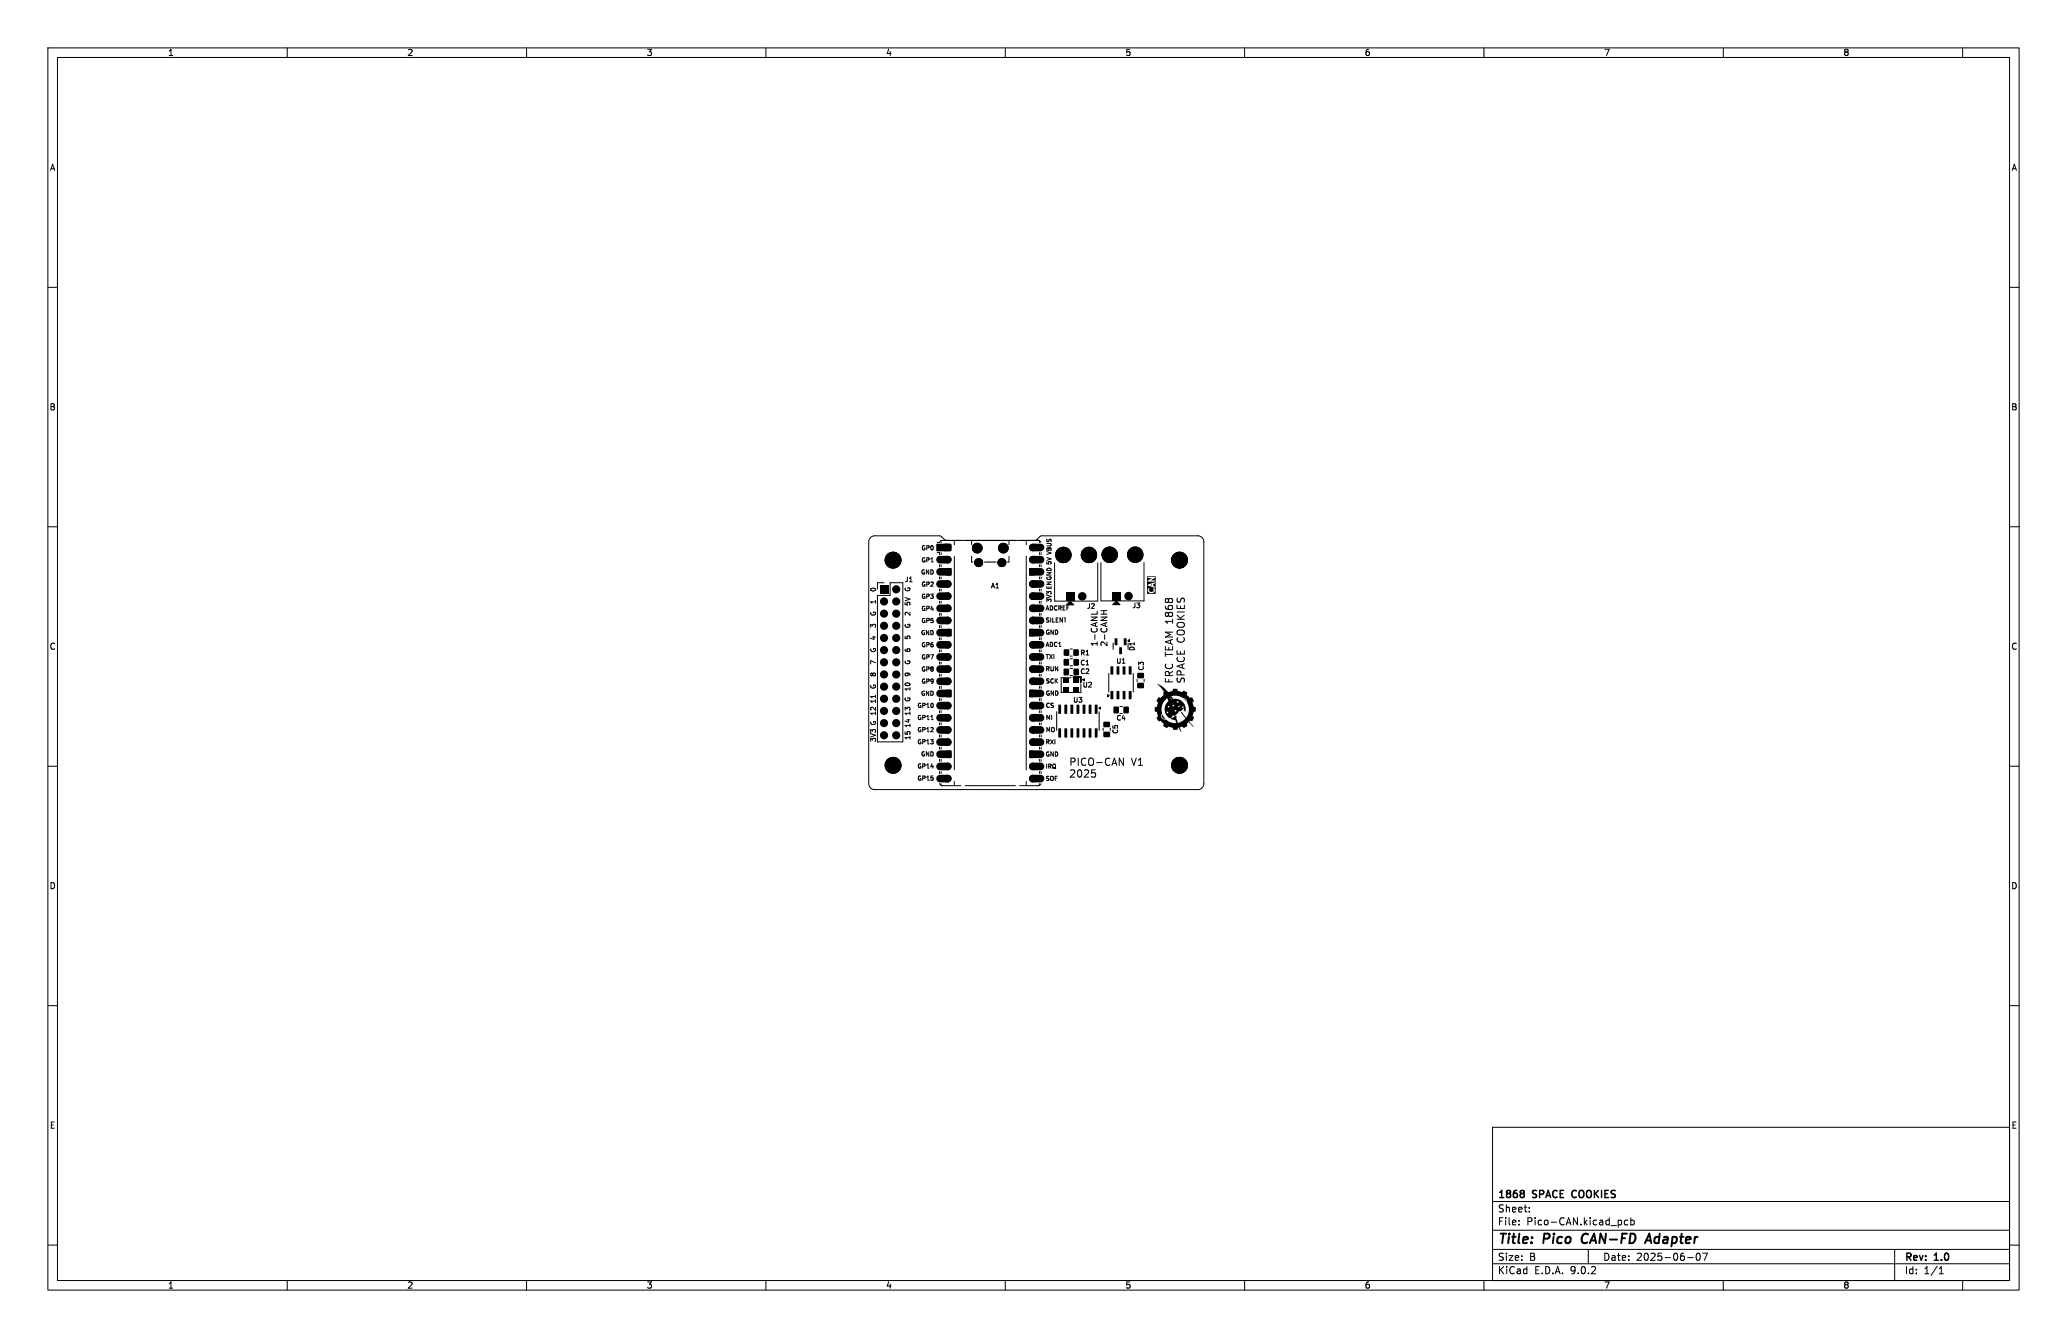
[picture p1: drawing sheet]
<svg xmlns="http://www.w3.org/2000/svg" width="432mm" height="279mm" viewBox="0 0 432 279" stroke-linecap="round" stroke-linejoin="round" font-family="sans-serif">
<defs><g id="words">
<g font-size="2.8">
<text x="312.8" y="260.3">Title:</text>
<text x="322.5" y="260.3">Pico</text>
<text x="331.3" y="260.3">CAN-FD</text>
<text x="345.6" y="260.3">Adapter</text>
</g>
<g font-size="2.1">
<text x="312.8" y="250.6">1868</text>
<text x="320.3" y="250.6">SPACE</text>
<text x="329.1" y="250.6">COOKIES</text>
<text x="312.8" y="256.1">File:</text>
<text x="312.8" y="253.4">Sheet:</text>
<text x="318.9" y="256.1">Pico-CAN.kicad_pcb</text>
<text x="312.8" y="263.5">Size:</text>
<text x="319.5" y="263.5">B</text>
<text x="334.8" y="263.5">Date:</text>
<text x="341.8" y="263.5">2025-06-07</text>
<text x="397.8" y="263.7">Rev:</text>
<text x="404.2" y="263.7">1.0</text>
<text x="312.8" y="266.3">KiCad</text>
<text x="320.5" y="266.3">E.D.A.</text>
<text x="328.1" y="266.3">9.0.2</text>
<text x="397.8" y="266.3">Id:</text>
<text x="401.9" y="266.3">1/1</text>
</g>
<g font-size="1.8">
<text x="35" y="11.9">1</text>
<text x="85" y="11.9">2</text>
<text x="135" y="11.9">3</text>
<text x="185" y="11.9">4</text>
<text x="235" y="11.9">5</text>
<text x="285" y="11.9">6</text>
<text x="335" y="11.9">7</text>
<text x="385" y="11.9">8</text>
<text x="10.3" y="35.9">A</text>
<text x="420.1" y="35.9">A</text>
<text x="10.3" y="85.9">B</text>
<text x="420.1" y="85.9">B</text>
<text x="10.3" y="135.9">C</text>
<text x="420.1" y="135.9">C</text>
<text x="10.3" y="185.9">D</text>
<text x="420.1" y="185.9">D</text>
<text x="10.3" y="235.9">E</text>
<text x="420.1" y="235.9">E</text>
<text x="35" y="269.3">1</text>
<text x="85" y="269.3">2</text>
<text x="135" y="269.3">3</text>
<text x="185" y="269.3">4</text>
<text x="235" y="269.3">5</text>
<text x="285" y="269.3">6</text>
<text x="335" y="269.3">7</text>
<text x="385" y="269.3">8</text>
</g>
</g></defs>
<g fill="none" stroke="#000" stroke-width=".21">
<path d="M10 10h411.8v259.4h-411.8zM12 12h407.8v255.4h-407.8zM60 10v2M110 10v2M160 10v2M210 10v2M260 10v2M310 10v2M360 10v2M410 10v2M10 60h2M419.8 60h2"/>
<path d="M10 110h2M193.1 119a.4 .4 0 0 0-.5 .5 .4 .4 0 0 0 .5 .3v-.3h-.1M193.2 114a.4 .4 0 0 0-.5 .4 .4 .4 0 0 0 .5 .3v-.3h-.2M193.2 116.5a.4 .4 0 0 0-.5 .4 .4 .4 0 0 0 .5 .4v-.3h-.2M193.6 114.4h.4l.1-.4-.5-.1v.9M193.6 116.9h.3a.24 .24 0 0 0 .2-.2 .24 .24 0 0 0-.2-.2h-.3v.9M194 119v.9l-.5-.9v.9M194.4 116.7l.3-.2v.9h.3M194.4 119a.45 .45 0 0 1 .6 .4 .45 .45 0 0 1-.6 .5zM194.6 114l.1-.1a.43 .43 0 0 1 .3 .5 .43 .43 0 0 1-.4 .4l-.2-.3zM195.8 113.3h.5l.2-.3 .4-.2h20l.3 .2 .3 .3M195.8 115.4h.5v.4"/>
<path d="M196.3 117.9v.4M196.6 112.9v.4M196.6 115.4v.4M196.6 117.9v.4M196.7 112.1l-.4-.2h-13.6l-.7 .3-.5 .6v50.8l.4 .9 .9 .4h67.4l.7-.2 .4-.5 .2-.6v-50.5l-.2-.6-.5-.5-.6-.1h-32.6l-.3 .1-.7 .7M196.7 112.1h.1M196.7 112.1l.6 .6M197.3 112.7h.1M197.3 112.7l.4 .1M199.4 112.8v1M199.4 116.2v44.6M203 116.2v1.2h.3"/>
<path d="M203 112.8v1M205.6 117.4h2.5M210.8 116.2v1.2h-.3M210.8 112.8v1M214.4 112.8v1M214.4 116.2v44.6M216.6 112.7l-.4 .1M216.6 112.7h.1M217.1 112.9v.4M217.1 115.4v.4M217.1 117.9v.4M217.5 115.4v.4"/>
<path d="M217.5 117.9v.4M218.7 113.5h.7l.2 .2-.2 .3h-.7M218.7 117.3v.4l.4 .1v-.4l.4-.1v.5M218.7 115.2l.9 .3-.9 .3M218.7 119.6h.9l-.9 .5h.9M218.7 116.4l.9 .3-.9 .3M218.7 112.6v.3a.28 .28 0 0 0 .4 .2 .28 .28 0 0 0 .1-.4h.3v.4M218.8 118.8l.4-.2a.39 .39 0 0 1 .4 .6h-.9zM218.9 114.4l.2 .2 .3-.2 .2 .1v.4h-.9l.1-.4 .3-.1v.5M220.3 117.5v8h9v-8M230 117.5v8h9v-8M419.8 110h2"/>
<path d="M181.9 131v-.6l.4 .3 .1-.3h.4v.6M181.9 135.5a.46 .46 0 0 0 .5 .6 .46 .46 0 0 0 .4-.7h-.3v.2M181.9 127.9a.46 .46 0 0 0 .5 .6 .46 .46 0 0 0 .4-.7h-.3v.2M182 122.9h.1a.51 .51 0 0 1 .8 .3 .52 .52 0 0 1-.6 .2 .52 .52 0 0 1-.4-.4zM182.2 133h.7M182.6 132.9v.6l-.8-.2M182.9 125.7h-1l.3 .3M182.9 138.4l-1-.4v.6M182.9 125.4v.6M184.7 121.7h-1.4v1.4M185.9 121.7h2.7v33.2h-5.3v-30.6h2.6zM189.1 132.9v.4l.5 .1-.1-.5h.5v.5"/>
<path d="M189.1 125.8v.5h.5l-.1-.5h.5v.5M189.1 135.6l.2 .4 .6 .1 .2-.2-.1-.4-.5 .1v.3l.2 .2M189.1 124.8l1 .3-1 .4M189.1 138a.47 .47 0 0 0 .5 .7 .47 .47 0 0 0 .4-.7h-.3v.2M189.1 130.4a.47 .47 0 0 0 .5 .6 .47 .47 0 0 0 .4-.6h-.3v.2M189.1 122.8a.47 .47 0 0 0 .5 .6 .47 .47 0 0 0 .4-.7h-.3v.2M189.6 120.5l-.1 .8-.3 .2M190 120.8l.3-.3v1M190 121.5h.6M190.1 127.8v.7l-.7-.7-.3 .2 .1 .4M193 121.5a.42 .42 0 0 0-.3 .6 .42 .42 0 0 0 .5 .2v-.3h-.2M193 121.5l.2 .1z"/>
<path d="M193.1 131.7a.4 .4 0 0 0-.5 .4 .4 .4 0 0 0 .5 .4v-.3h-.1M193.2 134.2a.41 .41 0 0 0-.6 .4 .41 .41 0 0 0 .6 .4v-.3h-.2M193.2 124.1a.4 .4 0 0 0-.5 .4 .4 .4 0 0 0 .5 .4v-.3h-.2M193.2 129.2a.4 .4 0 0 0-.5 .4 .4 .4 0 0 0 .5 .3v-.3h-.2M193.2 136.8a.4 .4 0 0 0-.5 .4 .4 .4 0 0 0 .5 .3v-.3h-.2M193.2 126.6a.4 .4 0 0 0-.5 .5 .4 .4 0 0 0 .5 .3v-.3h-.2M193.2 139.3a.4 .4 0 0 0-.5 .4 .4 .4 0 0 0 .5 .4v-.3h-.2M193.6 137.2l.4-.1 .1-.3-.5-.1v.9M193.6 122h.3a.24 .24 0 0 0 .2-.2 .24 .24 0 0 0-.2-.3h-.3v.9M193.6 134.7l.4-.1 .1-.3-.5-.1v.9M193.6 139.7h.3a.24 .24 0 0 0 .2-.2 .24 .24 0 0 0-.2-.2h-.3v.8M193.6 124.5h.4l.1-.3-.5-.1v.9"/>
<path d="M193.6 127.1l.4-.1 .1-.3-.5-.1v.9M193.6 129.6h.4l.1-.4-.5-.1v.9M194 131.7v.9l-.5-.9v.9M194.4 124.1h.6l-.3 .3 .2 .1v.4h-.5M194.4 136.7h.6l-.4 .9M194.4 131.7a.45 .45 0 0 1 .6 .4 .45 .45 0 0 1-.6 .5zM194.4 121.6l.4-.1 .2 .3-.6 .6h.6M194.6 139.6l-.2-.1 .2-.2 .4 .1-.2 .2M194.6 139.6l-.2 .2 .2 .3 .4-.1-.2-.4M194.6 139.6h.2M194.7 126.6l-.3 .6h.6M194.9 134.2l-.4 .2-.1 .5 .2 .2 .3-.1v-.4l-.3-.1-.2 .2"/>
<path d="M194.9 126.9v.6M194.9 129.1h-.4l-.1 .5 .5-.1v.4h-.5M196.3 120.5v.4M196.3 123v.4M196.3 125.5v.5M196.3 128.1v.4M196.3 130.6v.4M196.3 133.2v.4M196.3 135.7v.4M196.3 138.2v.5M196.6 120.5v.4M196.6 123v.4"/>
<path d="M196.6 125.5v.5M196.6 128.1v.4M196.6 130.6v.4M196.6 133.2v.4M196.6 135.7v.4M196.6 138.2v.5M207.1 122.8l.3-1 .4 1M207.2 122.5h.5M208.1 122.1l.2-.3v1M208.1 122.8h.5M217.1 120.5v.4M217.1 123v.4"/>
<path d="M217.1 125.5v.5M217.1 128.1v.4M217.1 130.6v.4M217.1 133.2v.4M217.1 135.7v.4M217.1 138.2v.5M217.5 120.5v.4M217.5 123v.4M217.5 125.5v.5M217.5 128.1v.4M217.5 130.6v.4M217.5 133.2v.4"/>
<path d="M217.5 135.7v.4M217.5 138.2v.5M218.5 135l.3-.9 .3 .9M218.5 127.4l.3-.9 .3 .9M218.5 136.7h.3v.8M218.6 134.7h.4M218.6 127.1h.4M218.6 139.7h.3l.3 .4M218.7 125.1l.3 .3 .1-.2h.4v.5M218.7 121.5h.9l-.9 .5h.9M218.7 122.4v.5h.9v-.5M218.7 120.5a.4 .4 0 0 0 .4 .5 .4 .4 0 0 0 .4-.5h-.3v.1"/>
<path d="M219 136.7h.2l.6 .8M219.1 123.6l-.1 .2-.3-.3v.8l.9 .3-.9 .3v.8M219.1 139.6l-.1 .1M219.1 123.5l.4 .1v.5M219.1 122.6v.3M219.1 123.5v.1M219.1 129.1h-.4a.35 .35 0 0 0 0 .3 .35 .35 0 0 0 .4 .2l-.1 .3h-.4M219.1 139.6h.1M219.1 131.6a.4 .4 0 0 0-.5 .4 .4 .4 0 0 0 .6 .4v-.3h-.2M219.1 139.6v-.4h-.5v.9M219.4 126.5a.45 .45 0 0 1 .5 .5 .45 .45 0 0 1-.5 .4zM219.4 134.1a.45 .45 0 0 1 .5 .5 .45 .45 0 0 1-.5 .4z"/>
<path d="M219.5 129v.9M219.5 139.2v.7l.2 .2 .3-.2v-.7M219.8 136.7l-.6 .8M219.9 129v.9h.4M220 131.6v.9l-.5-.9v.9M220.2 136.7v.8M220.5 131.6a.45 .45 0 0 1 .5 .4 .45 .45 0 0 1-.5 .5zM220.6 129.4h.3M220.8 126.6a.39 .39 0 0 0-.6 .4 .39 .39 0 0 0 .6 .3M220.8 134.2a.39 .39 0 0 0-.6 .4 .39 .39 0 0 0 .6 .3M221 139.2v.9l-.5-.9v.9M221.1 129h-.5v.9h.5"/>
<path d="M221.1 134.4l.3-.3v.9h.3M221.2 127h.2l.3 .4M221.5 127l.2-.2v-.2l-.5-.1v.9M221.9 129v.9l-.5-.9v.9M222.1 126.9h.3M222.2 129h.3v.9M222.5 126.5h-.4v.9h.4M222.9 126.9h.3M223.3 126.5h-.4v.9M223.5 139.6h.5M223.5 137.6h.5M223.5 139h.5"/>
<path d="M223.6 135.5h.4M223.6 137h.4M225.9 136.3l.5-.1 .1-.3-.6-.1v1M226.2 136.3l.3 .5M226.5 138a.44 .44 0 0 0-.6 .4 .44 .44 0 0 0 .6 .4M226.5 139.8a.44 .44 0 0 0-.6 .4 .44 .44 0 0 0 .6 .4M226.9 139.8l.4-.1 .2 .2-.7 .8h.7M226.9 136.1l.3-.3v1M226.9 138.1l.3-.2v1M226.9 138.9h.6M226.9 136.8h.6M227.6 126v.9l-.4 .1"/>
<path d="M227.9 128.9h1.3l-1.3 .7h1.3M228 126.1l.4-.1 .2 .3-.6 .7h.6M228.1 131.2a.56 .56 0 0 0 .5 .8 .56 .56 0 0 0 .5-.8M228.7 132.5v1M228.8 130.1v.6M229.2 130l-1.3 .4 1.3 .4M229.2 134.4h-1.3l.4 .4M229.2 127.6v.6h-1.3M229.2 134.1v.7M230 128.9h1.3l-1.3 .7h1.3M230 128.2h1.3M230 127.5h1.3"/>
<path d="M230.1 131.2a.56 .56 0 0 0 .5 .8 .56 .56 0 0 0 .5-.8M230.6 127.5v.7M230.8 132.5v1M230.9 130.1v.6M231.3 130l-1.3 .4 1.3 .4M231.3 134.1v.7l-1-.7-.3 .2 .1 .5M232.5 134.3v1.3M233.4 137.5v.8l.2 .2 .4-.2v-.8M234.4 137.8l.3-.3v1M234.4 138.5h.6M235.7 134.3v1.3M236 135.3a.53 .53 0 0 1 .6-.2 .53 .53 0 0 1 .4 .6h-1z"/>
<path d="M237 134.4h-1l.2 .3M237 134.2v.5M237.1 125.9v.9l-.4 .1M237.5 125.9h.6l-.3 .4 .3 .1v.4h-.6M237.9 138.9v-.6l.3 .3 .1-.3h.5v.6M238 139.2a.44 .44 0 0 0 .4 .7 .44 .44 0 0 0 .4-.7M243.4 126.6l.1 .4 .3 .2 .9 .1 .3-.3-.2-.5-.5-.1-.2 .2-.1 .4 .3 .3M243.4 135v.7h1.6v-.7M243.4 136.2v.9M243.4 136.7h1.6M243.6 138.7a.73 .73 0 0 0 .4 1 .73 .73 0 0 0 1-.6l-.2-.4M244 128l.1 .5"/>
<path d="M244.1 125.3l-.4-.3-.2 .1-.1 .4a.33 .33 0 0 0 .4 .3 .33 .33 0 0 0 .3-.3M244.1 125.3l.3-.3h.4l.2 .3-.1 .3-.2 .2h-.5l-.1-.3M244.1 125.3v.2M244.1 128.1l.6-.2 .3 .3v.3l-.3 .2h-.3l-.3-.2M244.1 128.1l-.3-.2h-.2l-.2 .6a.33 .33 0 0 0 .4 .2 .33 .33 0 0 0 .3-.2M244.2 135.2v.5M244.2 128l-.1 .1M244.5 133.7v.7M245 129.8h-1.6l.5 .4M245 133.5l-1.6 .5 1.6 .5M245 132h-1.6l1.1 .5-1.1 .5h1.6M245 129.3v.9"/>
<path d="M245.9 126.3v.8h1.5v-.8M245.9 135.9v.7h1.5v-.7M245.9 129.3h1.5M245.9 127.8h1.5M245.9 128.5l.9 .8M246 130.2l.4-.2h.5a.51 .51 0 0 1 .5 .5 .51 .51 0 0 1-.5 .5h-.5a.51 .51 0 0 1-.5-.3 .51 .51 0 0 1 .1-.5zM246 131.8l.4-.2h.5a.51 .51 0 0 1 .5 .5 .51 .51 0 0 1-.5 .5l-.8-.1a.51 .51 0 0 1-.1-.7zM246 124.9l-.1 .6a.37 .37 0 0 0 .4 .3 .37 .37 0 0 0 .3-.3l.1-.3a.37 .37 0 0 1 .4-.3 .37 .37 0 0 1 .3 .3l-.1 .6M246 133.2a.73 .73 0 0 0 .4 .9 .73 .73 0 0 0 .9-.3l.1-.3-.1-.3M246 137.2a.73 .73 0 0 0 .5 1 .73 .73 0 0 0 .9-.5l-.1-.5M246.6 126.6v.5M246.6 136.1v.5"/>
<path d="M247 138.8v.7M247.4 138.6l-1.5 .5 1.5 .5M247.4 128.5l-.9 .6M10 160h2M181.9 154.8v-.6l.4 .3 .1-.3h.4v.6M181.9 143.1a.47 .47 0 0 0 .5 .6 .47 .47 0 0 0 .4-.6h-.3v.2M181.9 150.7a.46 .46 0 0 0 .5 .6 .46 .46 0 0 0 .4-.6h-.3v.2M182.3 141h.1M182.3 140.7l-.2-.2-.2 .2 .1 .4 .3-.1M182.3 140.7l.2-.2 .4 .2-.1 .4-.4-.1M182.3 140.9l.1 .1M182.3 140.7v.2"/>
<path d="M182.3 140.9v.1M182.8 153v-.6h-.4l-.1 .3-.4-.4v.9l1 .3-1 .4M182.9 148.9h-1l.3 .3M182.9 147.7v.6l-.7-.6-.3 .2 .1 .4M182.9 146.4h-1l.3 .3M182.9 145.4h-1l.3 .3M182.9 145.1v.6M182.9 146.1v.6M182.9 148.7v.5M189.1 152.8v.5h.5l-.1-.4 .5-.1v.5M189.1 148.3v-.6l.4 .3 .1-.3h.4v.6M189.1 142.8l.2-.1a.52 .52 0 0 1 .8 .2l-.4 .3a.45 .45 0 0 1-.6-.4z"/>
<path d="M189.1 145.8v.2zM189.4 150.3h.7M189.5 140.5l.2 .2v.3l-.5 .1-.1-.4 .2-.2 .6 .1 .2 .4M189.7 145.9v-.2h.3a.48 .48 0 0 1-.2 .7 .48 .48 0 0 1-.6-.2l-.1-.2M189.8 150.2v.6l-.8-.2M190.1 143.9h-1l.3 .3M190.1 148.9h-1l.3 .3M190.1 154h-1l.3 .3M190.1 151.5h-1l.3 .3M190.1 143.6v.6M190.1 148.7v.5M190.1 151.2v.6"/>
<path d="M190.1 153.7v.6M192.3 159.6a.41 .41 0 0 0-.5 .4 .41 .41 0 0 0 .6 .3v-.3h-.2M192.3 152a.4 .4 0 0 0-.5 .4 .4 .4 0 0 0 .6 .3v-.3h-.2M192.3 154.5a.41 .41 0 0 0-.5 .4 .41 .41 0 0 0 .6 .4v-.3h-.2M192.3 146.9a.4 .4 0 0 0-.5 .4 .4 .4 0 0 0 .6 .4v-.3h-.2M192.3 149.4a.4 .4 0 0 0-.5 .4 .4 .4 0 0 0 .6 .4v-.3h-.2M192.8 149.9l.4-.1v-.3l-.4-.1v.9M192.8 147.3h.4v-.4h-.4v.8M192.8 154.9h.4v-.4l-.4-.1v.9M192.8 160h.3a.24 .24 0 0 0 .2-.3 .24 .24 0 0 0-.2-.2h-.3v.9M192.8 152.4h.3a.24 .24 0 0 0 .2-.3 .24 .24 0 0 0-.2-.2h-.3v.9M193.1 157a.4 .4 0 0 0-.5 .4 .4 .4 0 0 0 .5 .4v-.3h-.1"/>
<path d="M193.1 144.4a.41 .41 0 0 0-.6 .4 .41 .41 0 0 0 .6 .3v-.3h-.1M193.2 141.8a.4 .4 0 0 0-.5 .4 .4 .4 0 0 0 .5 .4v-.3h-.2M193.6 152.2l.3-.3v.9h.2M193.6 154.7l.3-.3v.9h.2M193.6 147.1l.3-.2v.8h.2M193.6 159.8l.3-.3v.9h.2M193.6 149.6l.3-.2v.9h.2M193.6 142.3l.4-.1 .1-.3-.5-.1v.9M194 144.3v.9l-.5-.9v.9M194 157v.9l-.5-.9v.9M194.4 154.4h.6l-.3 .4 .2 .1v.4h-.5M194.4 144.3a.45 .45 0 0 1 .6 .5 .45 .45 0 0 1-.6 .4z"/>
<path d="M194.4 149.6l.3-.2v.9h.3M194.4 152l.4-.1 .2 .3-.6 .6h.6M194.4 157a.45 .45 0 0 1 .6 .4 .45 .45 0 0 1-.6 .5zM194.6 146.9h.1a.47 .47 0 0 1 .3 .4 .47 .47 0 0 1-.3 .4l-.3-.3zM194.7 159.5l-.3 .6h.6M194.9 159.8v.6M195 142.2l-.2 .1h-.3v-.4l.3-.1 .2 .2-.1 .5-.4 .2M196.3 140.8v.4M196.3 143.3v.4M196.3 145.9v.4M196.3 148.4v.4M196.3 150.9v.5"/>
<path d="M196.3 153.5v.4M196.3 156v.4M196.3 158.6v.4M196.6 140.8v.4M196.6 143.3v.4M196.6 145.9v.4M196.6 148.4v.4M196.6 150.9v.5M196.6 153.5v.4M196.6 156v.4M196.6 158.6v.4M217.1 140.8v.4"/>
<path d="M217.1 143.3v.4M217.1 145.9v.4M217.1 148.4v.4M217.1 150.9v.5M217.1 153.5v.4M217.1 156v.4M217.1 158.6v.4M217.5 140.8v.4M217.5 143.3v.4M217.5 145.9v.4M217.5 148.4v.4M217.5 150.9v.5"/>
<path d="M217.5 153.5v.4M217.5 156v.4M217.5 158.6v.4M218.6 159.6v.8M218.6 154.9h.3M218.7 150.3v-.9l.3 .6 .3-.6v.9M218.7 152.8v-.9l.3 .7 .3-.7v.9M218.9 154.9l.3 .5M218.9 155l.3-.4-.2-.1h-.4v.9M219.1 157.1a.41 .41 0 0 0-.5 .4 .41 .41 0 0 0 .6 .3v-.3h-.2M219.2 141.8h-.5v.3l.4 .2 .1 .2-.2 .1h-.4M219.2 144.3a.41 .41 0 0 0-.6 .4 .41 .41 0 0 0 .6 .4v-.3h-.2"/>
<path d="M219.2 146.9a.39 .39 0 0 0-.6 .4 .39 .39 0 0 0 .6 .3M219.4 154.5l.6 .9M219.7 149.4v.9M219.8 152l.3-.1a.57 .57 0 0 1 0 .9l-.4-.1zM220 154.5l-.6 .9M220 159.6l.5 .1v.4l-.2 .3h-.3zM220 157v.9l-.5-.9v.9M220 146.9l-.3-.1a.28 .28 0 0 0-.1 .4 .28 .28 0 0 0 .4 .1v.4h-.5M220 141.8a.4 .4 0 0 0-.5 .4 .4 .4 0 0 0 .5 .4M220 142.5v.1M220.1 144.3v.9l-.5-.9v.9M220.4 154.5v.9"/>
<path d="M220.4 141.7v.9M220.5 157a.45 .45 0 0 1 .5 .5 .45 .45 0 0 1-.5 .4zM220.5 144.3a.45 .45 0 0 1 .5 .4 .45 .45 0 0 1-.5 .5zM220.7 148.6v3.9M220.9 141.7l-.3 .4 .3 .5M223.5 141.1h.5M223.7 159.1h.6a.41 .41 0 0 0 .3-.4 .41 .41 0 0 0-.3-.4h-.6v1.5M223.8 141.5h-2.1v3.1h4.1v-1.8M224.4 145.6v.8l.2 .2 .4-.2v-.8M225.2 158.3v1.5M225.4 145.6h.6l-.3 .4 .3 .1v.4h-.6M226.4 142.5v.8l.2 .2 .4-.2v-.8"/>
<path d="M226.8 158.5a.72 .72 0 0 0-.9 .3 .72 .72 0 0 0 .4 1l.5-.1M227.4 142.6l.4-.1 .2 .3-.6 .7h.6M227.5 158.5a.51 .51 0 0 1 .6-.2 .51 .51 0 0 1 .3 .5v.5a.51 .51 0 0 1-.2 .5 .51 .51 0 0 1-.6 0l-.2-.5zM229.1 159.3h1.2M229.6 148.6v3.9M230.5 152.1v.5M231.6 140.6v3.9M231.9 158.5a.61 .61 0 0 0-.8-.1 .61 .61 0 0 0-.2 .8 .58 .58 0 0 0 .3 .6 .58 .58 0 0 0 .7-.1M231.9 152.1v.5M232.3 159.8l.5-1.5 .5 1.5M232.4 159.4h.8M232.5 151.5v.5l.4 .1v-.5l.5-.1v.6"/>
<path d="M232.6 152.4a.44 .44 0 0 0 .4 .7 .44 .44 0 0 0 .4-.7M233.9 149h.6M233.9 147.5h.6M234 149.5a.44 .44 0 0 0-.6 .4 .44 .44 0 0 0 .6 .4M234.7 149.3l-.3 .8h.6M234.7 158.3v1.5l-.9-1.5v1.5M234.9 149.7v.7M236.4 158.3l.5 1.5 .5-1.5M236.7 140.6v3.9M237.5 141.8v.6M237.8 158.7l.4-.4v1.5M237.8 159.8h.9"/>
<path d="M239 141.8v.6M243.4 141.7v.7h1.6M244.2 141.9v.5M244.2 141.1v-.6a.41 .41 0 0 0-.4-.3 .41 .41 0 0 0-.4 .3v.6h1.6M245 140.2l-.8 .5M245.9 141.8v.4a.37 .37 0 0 0 .4 .3 .37 .37 0 0 0 .3-.3l.1-.3a.37 .37 0 0 1 .4-.3 .37 .37 0 0 1 .3 .3l-.1 .6M246 141.6l-.1 .2zM246.7 140.9v-.5a.41 .41 0 0 0-.4-.4 .41 .41 0 0 0-.4 .4v.5h1.5M419.8 160h2M192.3 162.1a.41 .41 0 0 0-.5 .4 .41 .41 0 0 0 .6 .3v-.2h-.2M192.8 162.5h.4v-.4l-.4-.1v.9M193.6 162.3l.3-.3v.9h.2"/>
<path d="M194.9 162h-.4l-.1 .5 .5-.1v.4h-.5M196.3 161.1v.4M196.3 163.6l.5 .5h3.9M196.6 161.1v.4M196.6 163.6v.4M199.4 163.2v.9M201.6 164.1h10.5M213 164.1h3.9M214.4 163.2v.9M216.9 164.1h.1M217.1 161.1v.4M217.1 163.6v.4"/>
<path d="M217.5 163.6l-.3 .4-.3 .1M217.5 161.1v.4M218.6 162.2v.2l.4 .2 .1 .2-.2 .2-.3-.1M218.7 162.1h.4M218.7 162.1l-.1 .1M219.1 160h.4v-.4h-.4v.8M219.3 160l.3 .4M219.6 162.1h.2a.54 .54 0 0 1 0 .9l-.3-.1zM219.9 160.2h.3l.3 .3M220 160.3v.1M220.4 162.5h.3M220.8 162.1h-.4v.9"/>
<path d="M223.7 160.9l.5-.1 .3 .4-.9 1.1h.9M225.2 160.9a.43 .43 0 0 1 .6-.1 .43 .43 0 0 1 .2 .5l-.1 .7a.37 .37 0 0 1-.4 .3 .37 .37 0 0 1-.3-.3l-.1-.7zM226.6 160.9l.5-.1 .3 .4-.9 1.1h.9M228.8 160.8h-.7l-.1 .7 .2-.2 .5 .1 .2 .2-.1 .5-.2 .2-.6-.2M10 210h2M419.8 210h2M311.8 235.4h108v32h-108zM10 260h2M311.8 256.9h108M311.8 250.9h108M317.3 255.6v.2M317.3 254.9v.1"/>
<path d="M319.5 252.9v.2M319.5 252.2v.1M338.6 254.9l.2 .2-.2 .6M340 254.9l-.4-.1-.3 .3 .2 .6h.5M340.7 254.9l.4-.1 .3 .3-.1 .6h-.6M340.7 254.3v1.5M419.8 260h2M60 267.4v2M110 267.4v2M160 267.4v2M210 267.4v2M260 267.4v2"/>
<path d="M310 267.4v2M311.8 263.9h108M311.8 260.9h108M331.8 260.9v3M352.5 262.6h1.2M354.5 261.8a.81 .81 0 0 0 .3 1.4l.2-.2 .2-.4-.2-.8M356.7 261.7l-.7 1.5M360 267.4v2M395.8 260.9v6.5M405.1 266h.9M405.1 264.9l.4-.4v1.5M410 267.4v2"/>
</g>
<path d="M330.7 257.9l-.3 .8 .3 .8M343.6 259.6l.9-2 .5 2M343.9 259h.9" fill="none" stroke="#000" stroke-width=".4"/>
<path d="M317.9 248.6h.2l.3 .3-.3 .3M317.9 249.2h.2M318.1 249.2l.3 .2v.4l-.1 .2-.4 .1M328.5 248.8l-.1 .4 .1 .7" fill="none" stroke="#000" stroke-width=".3"/>
<g fill="#000">
<path d="M195.6 113.6l2.4-.1a.8 .8 0 0 1 .8 .6 .8 .8 0 0 1-.4 .9l-2.7 .1zM195.8 116.4l.4-.3h1.8a.8 .8 0 0 1 .8 .8 .8 .8 0 0 1-.8 .8h-1.6a.8 .8 0 0 1-.7-.5 .8 .8 0 0 1 .1-.8zM197.5 118.8l.5-.2h.6l.2 .2-.1 1.3-.7 .1a.8 .8 0 0 1-.8-.5 .8 .8 0 0 1 .3-.9zM195.9 118.8l.5-.2h2.2l.2 .2-.1 1.4h-2.3a.8 .8 0 0 1-.8-.5 .8 .8 0 0 1 .3-.9zM197.2 113.6h1.5v1.5h-1.5zM215 118.7l.8-.1a.8 .8 0 0 1 .7 .6 .8 .8 0 0 1-.4 .9h-1.1zM215 118.7l2.4-.1a.8 .8 0 0 1 .7 .6 .8 .8 0 0 1-.4 .9l-2.6 .1zM215.1 116.4l.5-.3h1.8a.8 .8 0 0 1 .8 .8 .8 .8 0 0 1-.8 .8h-1.6a.8 .8 0 0 1-.8-.5 .8 .8 0 0 1 .1-.8zM215.3 113.7l.5-.2h1.6a.8 .8 0 0 1 .8 .8 .8 .8 0 0 1-.8 .8h-1.6a.8 .8 0 0 1-.8-.5 .8 .8 0 0 1 .3-.9zM183.8 122.2h1.7v1.7h-1.7zM195.8 121.4l.4-.2 1.8-.1a.8 .8 0 0 1 .8 .8 .8 .8 0 0 1-.8 .8h-1.6a.8 .8 0 0 1-.7-.4 .8 .8 0 0 1 .1-.9zM195.8 129.1l.4-.3h1.8a.8 .8 0 0 1 .8 .8 .8 .8 0 0 1-.8 .8h-1.6a.8 .8 0 0 1-.7-.5 .8 .8 0 0 1 .1-.8z"/>
<path d="M195.8 134.1l.4-.2 1.8-.1a.8 .8 0 0 1 .8 .8 .8 .8 0 0 1-.8 .8h-1.6a.8 .8 0 0 1-.7-.4 .8 .8 0 0 1 .1-.9zM195.8 136.7l.4-.3h1.8a.8 .8 0 0 1 .8 .8 .8 .8 0 0 1-.8 .8h-1.6a.8 .8 0 0 1-.7-.5 .8 .8 0 0 1 .1-.8zM195.9 139.1l.5-.2h1.6a.8 .8 0 0 1 .8 .8 .8 .8 0 0 1-.8 .8h-1.6a.8 .8 0 0 1-.8-.5 .8 .8 0 0 1 .3-.9zM195.8 126.5l.4-.3h1.8a.8 .8 0 0 1 .8 .8 .8 .8 0 0 1-.8 .8h-1.6a.8 .8 0 0 1-.7-.4 .8 .8 0 0 1 .1-.9zM195.8 124l.4-.3h1.8a.8 .8 0 0 1 .8 .8 .8 .8 0 0 1-.8 .8h-1.6a.8 .8 0 0 1-.7-.5 .8 .8 0 0 1 .1-.8zM195.9 131.5l.5-.2h2.2l.2 .2-.1 1.4h-2.3a.8 .8 0 0 1-.8-.7zM197.5 131.5l.5-.2h.6l.2 .2-.1 1.3-.7 .1a.8 .8 0 0 1-.8-.7zM215 131.4l.8-.1a.8 .8 0 0 1 .7 .6 .8 .8 0 0 1-.4 .9h-1.1zM215 131.4l2.4-.1a.8 .8 0 0 1 .7 .6 .8 .8 0 0 1-.4 .9l-2.6 .1zM215.1 124l.5-.3h1.8a.8 .8 0 0 1 .8 .8 .8 .8 0 0 1-.8 .8h-1.6a.8 .8 0 0 1-.8-.5 .8 .8 0 0 1 .1-.8zM215.1 121.4l.5-.2 1.8-.1a.8 .8 0 0 1 .8 .8 .8 .8 0 0 1-.8 .8h-1.6a.8 .8 0 0 1-.8-.4 .8 .8 0 0 1 .1-.9zM215.3 139.1l.5-.2h1.6a.8 .8 0 0 1 .8 .8 .8 .8 0 0 1-.8 .8h-1.6a.8 .8 0 0 1-.8-.5 .8 .8 0 0 1 .3-.9z"/>
<path d="M215.1 134.1l.5-.2 1.8-.1a.8 .8 0 0 1 .8 .8 .8 .8 0 0 1-.8 .8h-1.6a.8 .8 0 0 1-.8-.4 .8 .8 0 0 1 .1-.9zM215.3 128.9l.5-.1h1.6a.8 .8 0 0 1 .8 .8 .8 .8 0 0 1-.8 .8h-1.6a.8 .8 0 0 1-.8-.6 .8 .8 0 0 1 .3-.9zM215.3 126.4l.5-.2h1.6a.8 .8 0 0 1 .8 .8 .8 .8 0 0 1-.8 .8h-1.6a.8 .8 0 0 1-.8-.5 .8 .8 0 0 1 .3-.9zM215.1 136.7l.5-.3h1.8a.8 .8 0 0 1 .8 .8 .8 .8 0 0 1-.8 .8h-1.6a.8 .8 0 0 1-.8-.5 .8 .8 0 0 1 .1-.8zM222.2 139.7h1.1v1.3h-1.1zM222.2 137.6h1.1v1.4h-1.1zM222.3 135.6h1v1.3h-1zM222.7 123.6h1.7v1.8h-1.7zM224.3 135.6h1v1.3h-1zM224.3 139.7h1v1.3h-1zM224.3 137.6h1v1.4h-1zM232 139.2h.6l-.1 1.7-.5-.1z"/>
<path d="M232.9 133.3l.5 .1v1.3h-.5zM233.3 139.2h.5v1.7l-.5-.1zM232.3 123.6h1.8v1.8h-1.8zM233.8 135.2h.6l-.1 1.4-.5-.1zM234.6 139.2h.5l-.1 1.7-.5-.1zM234.8 133.3l.5 .1v1.3h-.5zM235.8 139.2h.6l-.1 1.7-.5-.1zM240.3 122.2l.4-.2v.3zM239.6 120.3h1.8v3.7h-1.8v-.7l.6 .5 .4 .1 .4-.2 .3-.5-.2-.3h-.2a.48 .48 0 0 1-.4 .7 .48 .48 0 0 1-.4-.7h-.2l-.1 .4h-.2v-1.1l1.6 .5 .1-.2-.4-.1v-.4l.4-.3-.2-.1-1.5 .6v-.9l.3 .2 1.3-.1v-.2h-.8l.9-.6-1.5-.1 .1 .2h.8l-1.1 .6zM195.9 154.3l.5-.1h1.6a.8 .8 0 0 1 .8 .8 .8 .8 0 0 1-.8 .8h-1.6a.8 .8 0 0 1-.8-.6 .8 .8 0 0 1 .3-.9zM195.8 151.9l.4-.3h1.8a.8 .8 0 0 1 .8 .8 .8 .8 0 0 1-.8 .8h-1.6a.8 .8 0 0 1-.7-.4 .8 .8 0 0 1 .1-.9zM195.8 149.4l.4-.3h1.8a.8 .8 0 0 1 .8 .8 .8 .8 0 0 1-.8 .8h-1.6a.8 .8 0 0 1-.7-.5 .8 .8 0 0 1 .1-.8z"/>
<path d="M195.8 141.8l.4-.3h1.8a.8 .8 0 0 1 .8 .8 .8 .8 0 0 1-.8 .8h-1.6a.8 .8 0 0 1-.7-.5 .8 .8 0 0 1 .1-.8zM195.8 159.5l.4-.2 1.8-.1a.8 .8 0 0 1 .8 .8 .8 .8 0 0 1-.8 .8h-1.6a.8 .8 0 0 1-.7-.4 .8 .8 0 0 1 .1-.9zM195.8 146.8l.4-.2 1.8-.1a.8 .8 0 0 1 .8 .8 .8 .8 0 0 1-.8 .8h-1.6a.8 .8 0 0 1-.7-.4 .8 .8 0 0 1 .1-.9zM197.5 144.2l.5-.2h.6l.2 .2-.1 1.3-.7 .1a.8 .8 0 0 1-.8-.5 .8 .8 0 0 1 .3-.9zM195.9 156.9l.5-.2h2.2l.2 .2-.1 1.4h-2.3a.8 .8 0 0 1-.8-.7zM197.5 156.9l.5-.2h.6l.2 .2-.1 1.3-.7 .1a.8 .8 0 0 1-.8-.7zM195.9 144.2l.5-.2h2.2l.2 .2-.1 1.4h-2.3a.8 .8 0 0 1-.8-.5 .8 .8 0 0 1 .3-.9zM215 156.8l.8-.1a.8 .8 0 0 1 .7 .6 .8 .8 0 0 1-.4 .9h-1.1zM215 144.1l.8-.1a.8 .8 0 0 1 .7 .6 .8 .8 0 0 1-.4 .9h-1.1zM215 144.1l2.4-.1a.8 .8 0 0 1 .7 .6 .8 .8 0 0 1-.4 .9l-2.6 .1zM215 156.8l2.4-.1a.8 .8 0 0 1 .7 .6 .8 .8 0 0 1-.4 .9l-2.6 .1zM215.1 141.8l.5-.3h1.8a.8 .8 0 0 1 .8 .8 .8 .8 0 0 1-.8 .8h-1.6a.8 .8 0 0 1-.8-.5 .8 .8 0 0 1 .1-.8z"/>
<path d="M215.3 149.3l.5-.2h1.6a.8 .8 0 0 1 .8 .8 .8 .8 0 0 1-.8 .8h-1.6a.8 .8 0 0 1-.8-.5 .8 .8 0 0 1 .3-.9zM215.3 154.3l.5-.1h1.6a.8 .8 0 0 1 .8 .8 .8 .8 0 0 1-.8 .8h-1.6a.8 .8 0 0 1-.8-.6 .8 .8 0 0 1 .3-.9zM215.1 159.5l.5-.2 1.8-.1a.8 .8 0 0 1 .8 .8 .8 .8 0 0 1-.8 .8h-1.6a.8 .8 0 0 1-.8-.4 .8 .8 0 0 1 .1-.9zM215.1 151.9l.5-.3h1.8a.8 .8 0 0 1 .8 .8 .8 .8 0 0 1-.8 .8h-1.6a.8 .8 0 0 1-.8-.4 .8 .8 0 0 1 .1-.9zM215.1 146.8l.5-.2 1.8-.1a.8 .8 0 0 1 .8 .8 .8 .8 0 0 1-.8 .8h-1.6a.8 .8 0 0 1-.8-.4 .8 .8 0 0 1 .1-.9zM221.1 147.2h.6l-.1 1.9-.5-.1zM221.1 152.1l.6 .1-.1 1.8-.5-.1zM222.4 152.1l.5 .1-.1 1.8-.4-.1zM222.4 147.2h.5l-.1 1.9-.4-.1zM222 141.7h1.2v.9h-1.2zM222 143.4h1.2v1h-1.2zM223.7 147.2h.5l-.1 1.9-.5-.1z"/>
<path d="M223.7 152.1l.5 .1-.1 1.8-.5-.1zM224.9 152.1l.6 .1-.1 1.8-.5-.1zM224.9 147.2h.6l-.1 1.9-.5-.1zM224.2 141.7h1.2v.9h-1.2zM224.2 143.4h1.2v1h-1.2zM226.2 152.1l.5 .1v1.8l-.5-.1zM226.2 147.2h.5v1.9l-.5-.1zM227.5 152.1l.5 .1-.1 1.8-.5-.1zM227.5 147.2h.5l-.1 1.9-.5-.1zM228.7 152.1l.6 .1-.1 1.8-.5-.1zM228.7 147.2h.6l-.1 1.9-.5-.1zM230.5 152.8h1.3v1.1h-1.3z"/>
<path d="M230.5 150.8h1.3v1h-1.3zM232 144.3l.6 .1-.1 1.6-.5-.1zM232.7 147.6h1v1.3h-1zM233.3 144.3l.5 .1v1.6l-.5-.1zM234.6 144.3l.5 .1-.1 1.6-.5-.1zM234.7 147.6h1.1v1.3h-1.1zM235.8 144.3l.6 .1-.1 1.6-.5-.1zM237.6 142.6h1.3v1.1h-1.3zM237.6 140.6h1.3v1h-1.3zM241.7 142.8l1.1 .6 1.2 1.1 .9-.2 .2-.5h.8l.2 .5 .5 .1a.46 .46 0 0 0 .7-.2l.7 .4-.1 .5 .6 .6 .5-.1 .3 .5a.43 .43 0 0 1-.2 .7l.2 .8 .5 .1v.8l-.5 .2-.2 .8 .4 .4-.4 .7-.5-.1-.2 .2 1 1.1-.7-.6a.37 .37 0 0 0-.4-.4 .37 .37 0 0 0-.4 .3l.2 .5-.8 .4-.3-.3-.6 .2 .3 .9-.5-.9-.2 .5h-.9l-.1-.4-1-.2a.35 .35 0 0 1-.4 .3 .35 .35 0 0 1-.3-.3l-.3-.2 .1-.4-.6-.7-.5 .1-.4-.7 .3-.3h.7a.85 .85 0 0 0 1 .7l1.1 .6 1 .1-.2-.7-1-.2 1.2-.7 .3 1.5 .5-.1 1.1-.8-.7-.9a.23 .23 0 0 1-.2-.2 .23 .23 0 0 1 .2-.3l.7 1a.19 .19 0 0 0 .2 .3 .19 .19 0 0 0 .2-.3l.4-1.4-.4-1.7a.87 .87 0 0 0-1-.8l-1.1-.4-1.2 .1 .4 .6h.9l.7 .3 .8 .8a1.69 1.69 0 0 1 .1 1.5l-.4-.2 .2-.3a.19 .19 0 0 0-.3-.1 .19 .19 0 0 0-.1 .2l-.4 .4h-.3l-.2 .4-.7 .5-.3 .1 .2-.1-.2-.2-.3 .1 .1 .3h.1l-.7 .3-.1-.1-.8-1 .5 .1 .2-.2-.1-.2h-.3v.3h-.3l-.1-.4h2.1l.2 .2 .2-.2-.1-.3h-.3v.3h-2.1l.1-1.1h.5l.1 .3 .2 .1 .2-.2-.2-.3-.8 .1 .1-.1h1.4l.1 .2 .2 .1 .1-.2h.8l.2 .3 .6-.2v.3l.3 .1 .1-.2-.1-.3-.8 .1v-.1h-1.1l-.2-.3-.2 .2h-1.4l.4-.7h1.9l.2 .2 .2-.1v-.3h-.3l-.1 .2h-1.9l.2-.2-.3-.6-.6 .6-.4 .8-.2 .9 .2 .9-.2 .6h-.7l-.2-.9-.3-.1a.29 .29 0 0 1-.2-.1 .29 .29 0 0 1 0-.4v-.1a.38 .38 0 0 1 .5-.4l.2-.9-.3-.3 .4-.8 .5 .1 .4-.4h1.3l.5 .8 .1-.1-.6-.7h-1.3l.2-.2-.1-.5 .2-.1zM242.8 149.2l.6 .9a.59 .59 0 0 1-.6-.2 .59 .59 0 0 1 0-.7zM247.3 145.9l.5 .2 .1 .4z"/>
<path d="M195.9 162l.5-.2h1.6a.8 .8 0 0 1 .8 .8 .8 .8 0 0 1-.8 .8h-1.6a.8 .8 0 0 1-.8-.5 .8 .8 0 0 1 .3-.9zM215.3 162l.5-.2h1.6a.8 .8 0 0 1 .8 .8 .8 .8 0 0 1-.8 .8h-1.6a.8 .8 0 0 1-.8-.5 .8 .8 0 0 1 .3-.9z"/>
<circle cx="186.6" cy="117" r="1.75"/>
<circle cx="198" cy="114.3" r=".5"/>
<circle cx="198" cy="116.9" r=".5"/>
<circle cx="198" cy="119.4" r=".5"/>
<circle cx="198" cy="116.9" r=".8"/>
<circle cx="204.1" cy="114.5" r="1.1"/>
<circle cx="204.4" cy="117.5" r=".93"/>
<circle cx="209.3" cy="117.5" r=".93"/>
<circle cx="209.6" cy="114.5" r="1.1"/>
<circle cx="215.8" cy="119.4" r=".5"/>
<circle cx="215.8" cy="114.3" r=".5"/>
<circle cx="215.8" cy="116.9" r=".5"/>
<circle cx="215.8" cy="116.9" r=".8"/>
<circle cx="215.8" cy="114.3" r=".8"/>
<circle cx="222.1" cy="115.9" r="1.7"/>
<circle cx="227.5" cy="115.9" r="1.7"/>
<circle cx="231.8" cy="115.8" r="1.7"/>
<circle cx="237.2" cy="115.8" r="1.7"/>
<circle cx="246.4" cy="117" r="1.75"/>
<circle cx="184.7" cy="128.1" r=".85"/>
<circle cx="184.7" cy="125.6" r=".85"/>
<circle cx="184.7" cy="135.8" r=".85"/>
<circle cx="184.7" cy="133.2" r=".85"/>
<circle cx="184.7" cy="138.3" r=".85"/>
<circle cx="184.7" cy="130.7" r=".85"/>
<circle cx="184.7" cy="130.7" r=".5"/>
<circle cx="184.7" cy="133.2" r=".5"/>
<circle cx="184.7" cy="125.6" r=".5"/>
<circle cx="184.7" cy="128.1" r=".5"/>
<circle cx="184.7" cy="135.8" r=".5"/>
<circle cx="184.7" cy="138.3" r=".5"/>
<circle cx="184.7" cy="123.1" r=".5"/>
<circle cx="187.2" cy="128.1" r=".85"/>
<circle cx="187.2" cy="123.1" r=".85"/>
<circle cx="187.2" cy="125.6" r=".85"/>
<circle cx="187.2" cy="135.8" r=".85"/>
<circle cx="187.2" cy="130.7" r=".85"/>
<circle cx="187.2" cy="138.3" r=".85"/>
<circle cx="187.2" cy="133.2" r=".85"/>
<circle cx="187.2" cy="125.6" r=".5"/>
<circle cx="187.2" cy="133.2" r=".5"/>
<circle cx="187.2" cy="130.7" r=".5"/>
<circle cx="187.2" cy="138.3" r=".5"/>
<circle cx="187.2" cy="128.1" r=".5"/>
<circle cx="187.2" cy="135.8" r=".5"/>
<circle cx="187.2" cy="123.1" r=".5"/>
<circle cx="198" cy="134.6" r=".5"/>
<circle cx="198" cy="121.9" r=".5"/>
<circle cx="198" cy="139.7" r=".5"/>
<circle cx="198" cy="129.6" r=".8"/>
<circle cx="198" cy="134.6" r=".8"/>
<circle cx="198" cy="139.7" r=".8"/>
<circle cx="198" cy="127" r=".8"/>
<circle cx="198" cy="137.2" r=".5"/>
<circle cx="198" cy="132.1" r=".5"/>
<circle cx="198" cy="124.5" r=".5"/>
<circle cx="198" cy="129.6" r=".5"/>
<circle cx="198" cy="127" r=".5"/>
<circle cx="198" cy="124.5" r=".8"/>
<circle cx="198" cy="121.9" r=".8"/>
<circle cx="198" cy="137.2" r=".8"/>
<circle cx="215.8" cy="121.9" r=".5"/>
<circle cx="215.8" cy="134.6" r=".5"/>
<circle cx="215.8" cy="139.7" r=".5"/>
<circle cx="215.8" cy="139.7" r=".8"/>
<circle cx="215.8" cy="134.6" r=".8"/>
<circle cx="215.8" cy="127" r=".8"/>
<circle cx="215.8" cy="129.6" r=".8"/>
<circle cx="215.8" cy="137.2" r=".5"/>
<circle cx="215.8" cy="132.1" r=".5"/>
<circle cx="215.8" cy="129.6" r=".5"/>
<circle cx="215.8" cy="127" r=".5"/>
<circle cx="215.8" cy="124.5" r=".5"/>
<circle cx="215.8" cy="137.2" r=".8"/>
<circle cx="215.8" cy="121.9" r=".8"/>
<circle cx="215.8" cy="124.5" r=".8"/>
<circle cx="223.5" cy="124.5" r=".53"/>
<circle cx="226.1" cy="124.5" r=".89"/>
<circle cx="226.1" cy="124.5" r=".53"/>
<circle cx="233.2" cy="124.5" r=".53"/>
<circle cx="235.8" cy="124.5" r=".89"/>
<circle cx="235.8" cy="124.5" r=".53"/>
<circle cx="184.7" cy="153.5" r=".85"/>
<circle cx="184.7" cy="143.4" r=".85"/>
<circle cx="184.7" cy="148.5" r=".85"/>
<circle cx="184.7" cy="151" r=".85"/>
<circle cx="184.7" cy="145.9" r=".85"/>
<circle cx="184.7" cy="140.8" r=".85"/>
<circle cx="184.7" cy="148.5" r=".5"/>
<circle cx="184.7" cy="145.9" r=".5"/>
<circle cx="184.7" cy="151" r=".5"/>
<circle cx="184.7" cy="143.4" r=".5"/>
<circle cx="184.7" cy="140.8" r=".5"/>
<circle cx="184.7" cy="153.5" r=".5"/>
<circle cx="186.6" cy="159.8" r="1.75"/>
<circle cx="187.2" cy="153.5" r=".85"/>
<circle cx="187.2" cy="148.5" r=".85"/>
<circle cx="187.2" cy="151" r=".85"/>
<circle cx="187.2" cy="143.4" r=".85"/>
<circle cx="187.2" cy="140.8" r=".85"/>
<circle cx="187.2" cy="145.9" r=".85"/>
<circle cx="187.2" cy="148.5" r=".5"/>
<circle cx="187.2" cy="140.8" r=".5"/>
<circle cx="187.2" cy="143.4" r=".5"/>
<circle cx="187.2" cy="145.9" r=".5"/>
<circle cx="187.2" cy="151" r=".5"/>
<circle cx="187.2" cy="153.5" r=".5"/>
<circle cx="198" cy="147.3" r=".5"/>
<circle cx="198" cy="144.8" r=".5"/>
<circle cx="198" cy="157.5" r=".5"/>
<circle cx="198" cy="149.9" r=".5"/>
<circle cx="198" cy="142.3" r=".5"/>
<circle cx="198" cy="149.9" r=".8"/>
<circle cx="198" cy="147.3" r=".8"/>
<circle cx="198" cy="152.4" r=".5"/>
<circle cx="198" cy="155" r=".5"/>
<circle cx="198" cy="142.3" r=".8"/>
<circle cx="198" cy="152.4" r=".8"/>
<circle cx="198" cy="155" r=".8"/>
<circle cx="215.8" cy="142.3" r=".5"/>
<circle cx="215.8" cy="147.3" r=".5"/>
<circle cx="215.8" cy="149.9" r=".5"/>
<circle cx="215.8" cy="144.8" r=".5"/>
<circle cx="215.8" cy="157.5" r=".5"/>
<circle cx="215.8" cy="149.9" r=".8"/>
<circle cx="215.8" cy="147.3" r=".8"/>
<circle cx="215.8" cy="155" r=".5"/>
<circle cx="215.8" cy="152.4" r=".5"/>
<circle cx="215.8" cy="142.3" r=".8"/>
<circle cx="215.8" cy="152.4" r=".8"/>
<circle cx="215.8" cy="155" r=".8"/>
<circle cx="246.4" cy="159.8" r="1.75"/>
<circle cx="198" cy="162.6" r=".5"/>
<circle cx="198" cy="162.6" r=".8"/>
<circle cx="198" cy="160" r=".5"/>
<circle cx="198" cy="160" r=".8"/>
<circle cx="215.8" cy="162.6" r=".5"/>
<circle cx="215.8" cy="162.6" r=".8"/>
<circle cx="215.8" cy="160" r=".5"/>
<circle cx="215.8" cy="160" r=".8"/>
</g>
<path d="M222.8 126.3l.7-.8 .8 .8zM232.5 126.3l.7-.8 .8 .8zM235.6 133.8l.3-.3v.5zM224.2 141.3h1.6v.2h-1.6zM225.7 141.3h.2v1.2h-.2zM226.1 141.9l.4-.2v.5zM229.6 147.9l.3-.3v.5zM231.4 145l.3 .3-.3 .2z" fill="#000" stroke="#000" stroke-width=".21"/>
<use href="#words"/>
</svg>
